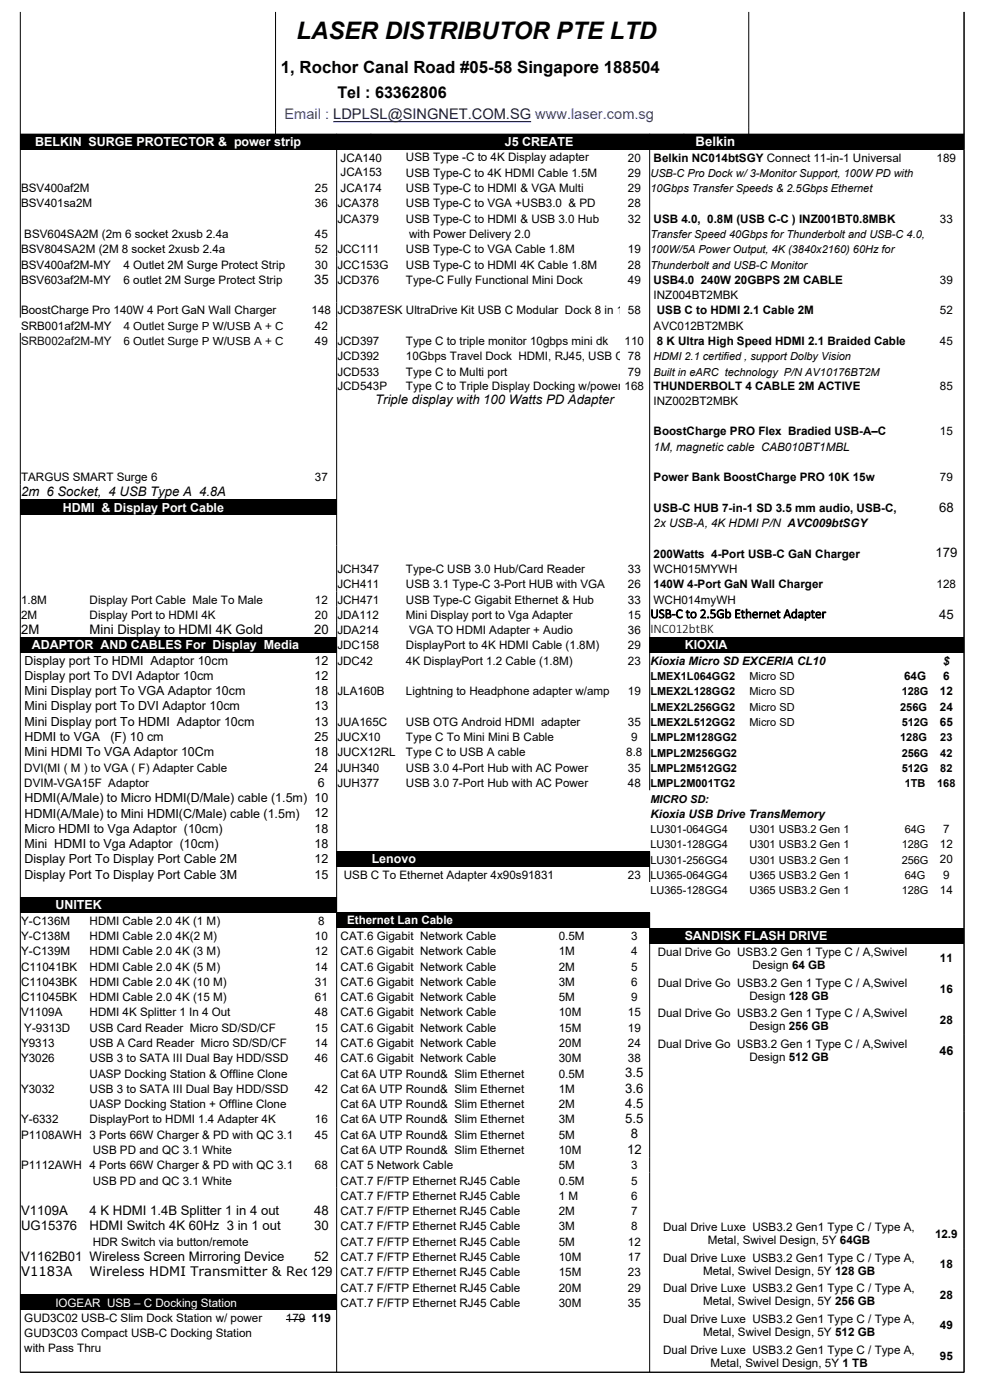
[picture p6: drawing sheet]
<svg xmlns="http://www.w3.org/2000/svg" width="210mm" height="297mm" viewBox="0 0 210 297" stroke-linecap="round" stroke-linejoin="round" font-family="sans-serif">
<defs><g id="words">
<text font-size="5.1" x="62.8" y="8.3">LASER DISTRIBUTOR PTE LTD</text>
<text font-size="3.6" x="59.6" y="15.4">1, Rochor Canal Road #05-58 Singapore 188504</text>
<text font-size="3.4" x="71.5" y="20.7">Tel : 63362806</text>
<text font-size="3.1" fill="#00f" x="60.3" y="25.3">Email : LDPLSL@SINGNET.COM.SG www.laser.com.sg</text>
<text font-size="2.8" fill="#fff" x="147.5" y="31">Belkin</text>
<g font-size="2.8">
<text x="66.6" y="60.1">35</text>
<text x="79.6" y="85.8">Triple display with 100 Watts PD Adapter</text>
<text x="4.5" y="105.2">2m 6 Socket, 4 USB Type A 4.8A</text>
<text x="199" y="108.5">68</text>
<text x="198.3" y="118.2">179</text>
<text x="137.9" y="131.1">USB-C to 2.5Gb Ethernet Adapter</text>
<text x="199" y="131.2">45</text>
<text x="4.5" y="134.4">2M</text>
<text x="19" y="134.4">Mini Display to HDMI 4K Gold</text>
<text x="66.6" y="134.4">20</text>
<text x="137.9" y="134.3">INC012btBK</text>
<text x="132.5" y="228.5">3.5</text>
<text x="132.5" y="231.7">3.6</text>
<text x="132.5" y="235">4.5</text>
<text x="132.5" y="238.2">5.5</text>
<text x="132.9" y="244.7">12</text>
<text x="133.7" y="241.4">8</text>
<text x="4.5" y="257.7">V1109A</text>
<text x="19" y="257.7">4 K HDMI 1.4B Splitter 1 in 4 out</text>
<text x="66.6" y="257.7">48</text>
<text x="4.5" y="260.9">UG15376</text>
<text x="19" y="260.9">HDMI Switch 4K 60Hz 3 in 1 out</text>
<text x="66.6" y="260.9">30</text>
<text x="4.5" y="267.4">V1162B01 Wireless Screen Mirroring Device</text>
<text x="66.6" y="267.4">52</text>
<text x="4.5" y="270.6">V1183A</text>
<text x="19" y="270.6">Wireless HDMI Transmitter &amp; Rece</text>
<text x="65.8" y="270.6">129</text>
</g>
<g font-size="2.6" fill="#fff">
<text x="7.5" y="31">BELKIN SURGE PROTECTOR &amp; power strip</text>
<text x="107" y="31">J5 CREATE</text>
<text x="13.3" y="108.5">HDMI &amp; Display Port Cable</text>
<text x="6.8" y="137.7">ADAPTOR AND CABLES For Display Media</text>
<text x="145.1" y="137.7">KIOXIA</text>
<text x="78.8" y="183.1">Lenovo</text>
<text x="11.7" y="192.8">UNITEK</text>
<text x="145.1" y="199.3">SANDISK FLASH DRIVE</text>
</g>
<g font-size="2.6">
<text x="5.2" y="140.9">Display port To HDMI Adaptor 10cm</text>
<text x="66.7" y="140.9">12</text>
<text x="5.2" y="144.2">Display port To DVI Adaptor 10cm</text>
<text x="5.2" y="147.4">Mini Display port To VGA Adaptor 10cm</text>
<text x="66.7" y="144.2">12</text>
<text x="66.7" y="147.4">18</text>
<text x="5.2" y="150.7">Mini Display port To DVI Adaptor 10cm</text>
<text x="5.2" y="153.9">Mini Display port To HDMI Adaptor 10cm</text>
<text x="66.7" y="150.7">13</text>
<text x="66.7" y="153.9">13</text>
<text x="5.2" y="157.2">HDMI to VGA</text>
<text x="5.2" y="160.4">Mini HDMI To VGA Adaptor 10Cm</text>
<text x="23.4" y="157.2">(F) 10 cm</text>
<text x="66.7" y="157.2">25</text>
<text x="66.7" y="160.4">18</text>
<text x="66.7" y="163.6">24</text>
<text x="67.4" y="166.9">6</text>
<text x="5.2" y="170.1">HDMI(A/Male) to Micro HDMI(D/Male) cable (1.5m) 10</text>
<text x="5.2" y="173.4">HDMI(A/Male) to Mini HDMI(C/Male) cable (1.5m)</text>
<text x="66.7" y="173.4">12</text>
<text x="5.2" y="176.6">Micro HDMI to Vga Adaptor (10cm)</text>
<text x="5.2" y="179.9">Mini HDMI to Vga Adaptor (10cm)</text>
<text x="66.7" y="176.6">18</text>
<text x="66.7" y="179.9">18</text>
<text x="5.2" y="183.1">Display Port To Display Port Cable 2M</text>
<text x="66.7" y="183.1">12</text>
<text x="5.2" y="186.3">Display Port To Display Port Cable 3M</text>
<text x="66.7" y="186.3">15</text>
<text x="199.1" y="223.7">46</text>
</g>
<g font-size="2.5">
<text x="72.2" y="34.3">JCA140</text>
<text x="86" y="34.2">USB Type -C to 4K Display adapter</text>
<text x="133.1" y="34.3">20</text>
<text x="138.6" y="34.3">Belkin NC014btSGY Connect 11-in-1 Universal</text>
<text x="198.5" y="34.3">189</text>
<text x="4.5" y="40.7">BSV400af2M</text>
<text x="66.7" y="40.7">25</text>
<text x="72.2" y="37.4">JCA153</text>
<text x="72.2" y="40.7">JCA174</text>
<text x="86" y="37.5">USB Type-C to 4K HDMI Cable 1.5M</text>
<text x="86" y="40.7">USB Type-C to HDMI &amp; VGA Multi</text>
<text x="133.1" y="37.5">29</text>
<text x="133.1" y="40.7">29</text>
<text x="4.5" y="43.9">BSV401sa2M</text>
<text x="66.7" y="44">36</text>
<text x="71.5" y="44">JCA378</text>
<text x="71.5" y="47.2">JCA379</text>
<text x="86" y="44">USB Type-C to VGA +USB3.0 &amp; PD</text>
<text x="86" y="47.2">USB Type-C to HDMI &amp; USB 3.0 Hub</text>
<text x="133.1" y="44">28</text>
<text x="133.1" y="47.2">32</text>
<text x="138.5" y="47.2">USB 4.0, 0.8M (USB C-C ) INZ001BT0.8MBK</text>
<text x="199.2" y="47.2">33</text>
<text x="4.5" y="53.6">BSV804SA2M (2M 8 socket 2xusb 2.4a</text>
<text x="5.1" y="50.4">BSV604SA2M (2m 6 socket 2xusb 2.4a</text>
<text x="66.7" y="50.5">45</text>
<text x="66.7" y="53.7">52</text>
<text x="71.5" y="53.7">JCC111</text>
<text x="86" y="53.7">USB Type-C to VGA Cable 1.8M</text>
<text x="86.7" y="50.5">with Power Delivery 2.0</text>
<text x="133.1" y="53.7">19</text>
<text x="4.5" y="57">BSV400af2M-MY</text>
<text x="26.2" y="57">4 Outlet 2M Surge Protect Strip</text>
<text x="66.7" y="57">30</text>
<text x="71.5" y="57">JCC153G</text>
<text x="86" y="57">USB Type-C to HDMI 4K Cable 1.8M</text>
<text x="133.1" y="57">28</text>
<text x="4.5" y="60.2">BSV603af2M-MY</text>
<text x="26.2" y="60.2">6 outlet 2M Surge Protect Strip</text>
<text x="71.5" y="60.2">JCD376</text>
<text x="86" y="60.2">Type-C Fully Functional Mini Dock</text>
<text x="133.1" y="60.2">49</text>
<text x="138.5" y="60.2">USB4.0 240W 20GBPS 2M CABLE</text>
<text x="138.5" y="63.4">INZ004BT2MBK</text>
<text x="199.2" y="60.2">39</text>
<text x="4.5" y="66.6">BoostCharge Pro 140W 4 Port GaN Wall Charger</text>
<text x="4.5" y="69.9">SRB001af2M-MY</text>
<text x="26.2" y="69.9">4 Outlet Surge P W/USB A + C</text>
<text x="66.1" y="66.7">148</text>
<text x="66.7" y="69.9">42</text>
<text x="71.5" y="66.7">JCD387ESK UltraDrive Kit USB C Modular Dock 8 in 1</text>
<text x="133.1" y="66.7">58</text>
<text x="138.5" y="69.9">AVC012BT2MBK</text>
<text x="139.2" y="66.7">USB C to HDMI 2.1 Cable 2M</text>
<text x="199.2" y="66.7">52</text>
<text x="26.2" y="73.2">6 Outlet Surge P W/USB A + C</text>
<text x="66.7" y="73.2">49</text>
<text x="71.5" y="73.2">JCD397</text>
<text x="71.5" y="76.4">JCD392</text>
<text x="86" y="73.2">Type C to triple monitor 10gbps mini dk</text>
<text x="86" y="76.4">10Gbps Travel Dock HDMI, RJ45, USB C 78</text>
<text x="132.4" y="73.2">110</text>
<text x="139.2" y="73.2">8 K Ultra High Speed HDMI 2.1 Braided Cable</text>
<text x="199.2" y="73.2">45</text>
<text x="71.5" y="79.7">JCD533</text>
<text x="71.5" y="82.6">JCD543P</text>
<text x="86" y="79.7">Type C to Multi port</text>
<text x="86" y="82.6">Type C to Triple Display Docking w/power 168</text>
<text x="133.1" y="79.7">79</text>
<text x="138.5" y="82.6">THUNDERBOLT 4 CABLE 2M ACTIVE</text>
<text x="199.2" y="82.6">85</text>
<text x="138.5" y="85.9">INZ002BT2MBK</text>
<text x="138.5" y="92.3">BoostCharge PRO Flex Bradied USB-A–C</text>
<text x="138.5" y="95.6">1M, magnetic cable CAB010BT1MBL</text>
<text x="199.2" y="92.3">15</text>
<text x="4.5" y="102.1">TARGUS SMART Surge 6</text>
<text x="66.7" y="102.1">37</text>
<text x="138.5" y="102.1">Power Bank BoostCharge PRO 10K 15w</text>
<text x="199.2" y="102.1">79</text>
<text x="138.5" y="111.8">2x USB-A, 4K HDMI P/N AVC009btSGY</text>
<text x="138.5" y="108.6">USB-C HUB 7-in-1 SD 3.5 mm audio, USB-C,</text>
<text x="138.5" y="118.3">200Watts 4-Port USB-C GaN Charger</text>
<text x="71.5" y="121.5">JCH347</text>
<text x="71.5" y="124.8">JCH411</text>
<text x="86" y="121.5">Type-C USB 3.0 Hub/Card Reader</text>
<text x="86" y="124.8">USB 3.1 Type-C 3-Port HUB with VGA</text>
<text x="133.1" y="121.5">33</text>
<text x="133.1" y="124.8">26</text>
<text x="138.5" y="121.5">WCH015MYWH</text>
<text x="138.5" y="124.8">140W 4-Port GaN Wall Charger</text>
<text x="198.5" y="124.8">128</text>
<text x="4.5" y="128">1.8M</text>
<text x="4.5" y="131.3">2M</text>
<text x="19" y="128">Display Port Cable Male To Male</text>
<text x="19" y="131.3">Display Port to HDMI 4K</text>
<text x="66.7" y="128">12</text>
<text x="66.7" y="131.3">20</text>
<text x="71.5" y="128">JCH471</text>
<text x="71.5" y="131.3">JDA112</text>
<text x="86" y="128">USB Type-C Gigabit Ethernet &amp; Hub</text>
<text x="86" y="131.3">Mini Display port to Vga Adapter</text>
<text x="133.1" y="128">33</text>
<text x="133.1" y="131.3">15</text>
<text x="138.5" y="128">WCH014myWH</text>
<text x="71.5" y="134.5">JDA214</text>
<text x="71.5" y="137.7">JDC158</text>
<text x="86" y="137.7">DisplayPort to 4K HDMI Cable (1.8M)</text>
<text x="86.7" y="134.5">VGA TO HDMI Adapter + Audio</text>
<text x="133.1" y="134.5">36</text>
<text x="133.1" y="137.7">29</text>
<text x="71.5" y="141">JDC42</text>
<text x="86" y="141">4K DisplayPort 1.2 Cable (1.8M)</text>
<text x="133.1" y="141">23</text>
<text x="137.9" y="141">Kioxia Micro SD EXCERIA CL10</text>
<text x="199.9" y="141">$</text>
<text x="71.5" y="147.5">JLA160B</text>
<text x="86" y="147.5">Lightning to Headphone adapter w/amp</text>
<text x="133.1" y="147.5">19</text>
<text x="191.6" y="144.2">64G</text>
<text x="199.2" y="147.5">12</text>
<text x="199.9" y="144.2">6</text>
<text x="71.5" y="154">JUA165C</text>
<text x="86" y="154">USB OTG Android HDMI adapter</text>
<text x="133.1" y="154">35</text>
<text x="199.2" y="150.7">24</text>
<text x="199.2" y="154">65</text>
<text x="71.5" y="157.2">JUCX10</text>
<text x="71.5" y="160.4">JUCX12RL</text>
<text x="86" y="157.2">Type C To Mini Mini B Cable</text>
<text x="86" y="160.4">Type C to USB A cable</text>
<text x="132.8" y="160.4">8.8</text>
<text x="133.8" y="157.2">9</text>
<text x="5.1" y="163.7">DVI(MI ( M ) to VGA ( F) Adapter Cable</text>
<text x="5.1" y="166.8">DVIM-VGA15F Adaptor</text>
<text x="71.5" y="163.7">JUH340</text>
<text x="71.5" y="166.9">JUH377</text>
<text x="86" y="163.7">USB 3.0 4-Port Hub with AC Power</text>
<text x="86" y="166.9">USB 3.0 7-Port Hub with AC Power</text>
<text x="133.1" y="163.7">35</text>
<text x="133.1" y="166.9">48</text>
<text x="137.9" y="173.4">Kioxia USB Drive TransMemory</text>
<text x="199.2" y="179.9">12</text>
<text x="199.9" y="176.7">7</text>
<text x="199.2" y="183.1">20</text>
<text x="72.9" y="186.4">USB C To Ethernet Adapter 4x90s91831</text>
<text x="133.1" y="186.4">23</text>
<text x="199.2" y="189.6">14</text>
<text x="199.9" y="186.4">9</text>
<text x="4.5" y="196.1">Y-C136M</text>
<text x="19" y="196.1">HDMI Cable 2.0 4K (1 M)</text>
<text x="67.4" y="196.1">8</text>
<text x="4.5" y="199.4">Y-C138M</text>
<text x="4.5" y="202.6">Y-C139M</text>
<text x="19" y="199.4">HDMI Cable 2.0 4K(2 M)</text>
<text x="19" y="202.6">HDMI Cable 2.0 4K (3 M)</text>
<text x="66.7" y="199.4">10</text>
<text x="66.7" y="202.6">12</text>
<text x="72.2" y="199.4">CAT.6 Gigabit Network Cable</text>
<text x="72.2" y="202.6">CAT.6 Gigabit Network Cable</text>
<text x="118.4" y="199.4">0.5M</text>
<text x="118.4" y="202.6">1M</text>
<text x="133.8" y="199.4">3</text>
<text x="133.8" y="202.6">4</text>
<text x="139.4" y="202.8">Dual Drive Go USB3.2 Gen 1 Type C / A,Swivel</text>
<text x="4.5" y="205.8">C11041BK</text>
<text x="4.5" y="209.1">C11043BK</text>
<text x="19" y="205.8">HDMI Cable 2.0 4K (5 M)</text>
<text x="19" y="209.1">HDMI Cable 2.0 4K (10 M)</text>
<text x="66.7" y="205.8">14</text>
<text x="66.7" y="209.1">31</text>
<text x="72.2" y="205.8">CAT.6 Gigabit Network Cable</text>
<text x="72.2" y="209.1">CAT.6 Gigabit Network Cable</text>
<text x="118.4" y="205.8">2M</text>
<text x="118.4" y="209.1">3M</text>
<text x="133.8" y="205.8">5</text>
<text x="133.8" y="209.1">6</text>
<text x="139.4" y="209.2">Dual Drive Go USB3.2 Gen 1 Type C / A,Swivel</text>
<text x="159.5" y="205.5">Design 64 GB</text>
<text x="199.2" y="204.1">11</text>
<text x="4.5" y="212.3">C11045BK</text>
<text x="4.5" y="215.6">V1109A</text>
<text x="19" y="212.3">HDMI Cable 2.0 4K (15 M)</text>
<text x="19" y="215.6">HDMI 4K Splitter 1 In 4 Out</text>
<text x="66.7" y="212.3">61</text>
<text x="66.7" y="215.6">48</text>
<text x="72.2" y="212.3">CAT.6 Gigabit Network Cable</text>
<text x="72.2" y="215.6">CAT.6 Gigabit Network Cable</text>
<text x="118.4" y="212.3">5M</text>
<text x="118.4" y="215.6">10M</text>
<text x="133.1" y="215.6">15</text>
<text x="133.8" y="212.3">9</text>
<text x="139.4" y="215.7">Dual Drive Go USB3.2 Gen 1 Type C / A,Swivel</text>
<text x="158.8" y="212">Design 128 GB</text>
<text x="199.2" y="210.6">16</text>
<text x="5.1" y="218.8">Y-9313D</text>
<text x="19" y="218.8">USB Card Reader Micro SD/SD/CF</text>
<text x="66.7" y="218.8">15</text>
<text x="72.2" y="218.8">CAT.6 Gigabit Network Cable</text>
<text x="118.4" y="218.8">15M</text>
<text x="133.1" y="218.8">19</text>
<text x="158.8" y="218.5">Design 256 GB</text>
<text x="199.2" y="217.1">28</text>
<text x="4.5" y="222.1">Y9313</text>
<text x="4.5" y="225.3">Y3026</text>
<text x="19" y="222.1">USB A Card Reader Micro SD/SD/CF</text>
<text x="19" y="225.3">USB 3 to SATA III Dual Bay HDD/SSD</text>
<text x="66.7" y="222.1">14</text>
<text x="66.7" y="225.3">46</text>
<text x="72.2" y="222.1">CAT.6 Gigabit Network Cable</text>
<text x="72.2" y="225.3">CAT.6 Gigabit Network Cable</text>
<text x="118.4" y="222.1">20M</text>
<text x="118.4" y="225.3">30M</text>
<text x="133.1" y="222.1">24</text>
<text x="133.1" y="225.3">38</text>
<text x="139.4" y="222.2">Dual Drive Go USB3.2 Gen 1 Type C / A,Swivel</text>
<text x="158.8" y="225">Design 512 GB</text>
<text x="4.5" y="231.8">Y3032</text>
<text x="19" y="228.5">UASP Docking Station &amp; Offline Clone</text>
<text x="19" y="231.8">USB 3 to SATA III Dual Bay HDD/SSD</text>
<text x="66.7" y="231.8">42</text>
<text x="72.2" y="228.5">Cat 6A UTP Round&amp; Slim Ethernet</text>
<text x="72.2" y="231.8">Cat 6A UTP Round&amp; Slim Ethernet</text>
<text x="118.4" y="228.5">0.5M</text>
<text x="118.4" y="231.8">1M</text>
<text x="4.5" y="238.3">Y-6332</text>
<text x="19" y="235">UASP Docking Station + Offline Clone</text>
<text x="19" y="238.3">DisplayPort to HDMI 1.4 Adapter 4K</text>
<text x="66.7" y="238.3">16</text>
<text x="72.2" y="235">Cat 6A UTP Round&amp; Slim Ethernet</text>
<text x="72.2" y="238.3">Cat 6A UTP Round&amp; Slim Ethernet</text>
<text x="118.4" y="235">2M</text>
<text x="118.4" y="238.3">3M</text>
<text x="4.5" y="241.5">P1108AWH 3 Ports 66W Charger &amp; PD with QC 3.1</text>
<text x="19.7" y="244.8">USB PD and QC 3.1 White</text>
<text x="66.7" y="241.5">45</text>
<text x="72.2" y="241.5">Cat 6A UTP Round&amp; Slim Ethernet</text>
<text x="72.2" y="244.8">Cat 6A UTP Round&amp; Slim Ethernet</text>
<text x="118.4" y="241.5">5M</text>
<text x="118.4" y="244.8">10M</text>
<text x="4.5" y="248">P1112AWH 4 Ports 66W Charger &amp; PD with QC 3.1</text>
<text x="19.7" y="251.2">USB PD and QC 3.1 White</text>
<text x="66.7" y="248">68</text>
<text x="72.2" y="248">CAT 5 Network Cable</text>
<text x="72.2" y="251.2">CAT.7 F/FTP Ethernet RJ45 Cable</text>
<text x="118.4" y="248">5M</text>
<text x="118.4" y="251.2">0.5M</text>
<text x="133.8" y="248">3</text>
<text x="133.8" y="251.2">5</text>
<text x="72.2" y="254.5">CAT.7 F/FTP Ethernet RJ45 Cable</text>
<text x="72.2" y="257.7">CAT.7 F/FTP Ethernet RJ45 Cable</text>
<text x="118.4" y="254.5">1 M</text>
<text x="118.4" y="257.7">2M</text>
<text x="133.8" y="254.5">6</text>
<text x="133.8" y="257.7">7</text>
<text x="72.2" y="261">CAT.7 F/FTP Ethernet RJ45 Cable</text>
<text x="118.4" y="261">3M</text>
<text x="133.8" y="261">8</text>
<text x="140.6" y="261.1">Dual Drive Luxe USB3.2 Gen1 Type C / Type A,</text>
<text x="150.1" y="263.9">Metal, Swivel Design, 5Y 64GB</text>
<text x="198.2" y="262.5">12.9</text>
<text x="19.7" y="264.2">HDR Switch via button/remote</text>
<text x="72.2" y="264.2">CAT.7 F/FTP Ethernet RJ45 Cable</text>
<text x="72.2" y="267.5">CAT.7 F/FTP Ethernet RJ45 Cable</text>
<text x="118.4" y="264.2">5M</text>
<text x="118.4" y="267.5">10M</text>
<text x="133.1" y="264.2">12</text>
<text x="133.1" y="267.5">17</text>
<text x="140.6" y="267.6">Dual Drive Luxe USB3.2 Gen1 Type C / Type A,</text>
<text x="199.2" y="269">18</text>
<text x="72.2" y="270.7">CAT.7 F/FTP Ethernet RJ45 Cable</text>
<text x="72.2" y="273.9">CAT.7 F/FTP Ethernet RJ45 Cable</text>
<text x="118.4" y="270.7">15M</text>
<text x="118.4" y="273.9">20M</text>
<text x="133.1" y="270.7">23</text>
<text x="133.1" y="273.9">29</text>
<text x="140.6" y="274.1">Dual Drive Luxe USB3.2 Gen1 Type C / Type A,</text>
<text x="149" y="270.4">Metal, Swivel Design, 5Y 128 GB</text>
<text x="199.2" y="275.5">28</text>
<text x="5.1" y="280.4">GUD3C02 USB-C Slim Dock Station w/ power</text>
<text x="60.6" y="280.4">179</text>
<text x="66.1" y="280.4">119</text>
<text x="72.2" y="277.2">CAT.7 F/FTP Ethernet RJ45 Cable</text>
<text x="118.4" y="277.2">30M</text>
<text x="133.1" y="277.2">35</text>
<text x="140.6" y="280.6">Dual Drive Luxe USB3.2 Gen1 Type C / Type A,</text>
<text x="149" y="276.8">Metal, Swivel Design, 5Y 256 GB</text>
<text x="199.2" y="282">49</text>
<text x="5.1" y="283.7">GUD3C03 Compact USB-C Docking Station</text>
<text x="5.1" y="286.8">with Pass Thru</text>
<text x="140.6" y="287.2">Dual Drive Luxe USB3.2 Gen1 Type C / Type A,</text>
<text x="149" y="283.3">Metal, Swivel Design, 5Y 512 GB</text>
<text x="150.6" y="289.9">Metal, Swivel Design, 5Y 1 TB</text>
<text x="199.2" y="288.5">95</text>
</g>
<text font-size="2.5" fill="#111" x="4.5" y="73.2">SRB002af2M-MY</text>
<g font-size="2.5" fill="#fff">
<text x="73.6" y="196">Ethernet Lan Cable</text>
<text x="11.7" y="277.2">IOGEAR USB – C Docking Station</text>
</g>
<g font-size="2.3">
<text x="137.9" y="37.5">USB-C Pro Dock w/ 3-Monitor Support, 100W PD with</text>
<text x="137.9" y="40.8">10Gbps Transfer Speeds &amp; 2.5Gbps Ethernet</text>
<text x="137.9" y="50.5">Transfer Speed 40Gbps for Thunderbolt and USB-C 4.0,</text>
<text x="137.9" y="53.8">100W/5A Power Output, 4K (3840x2160) 60Hz for</text>
<text x="137.9" y="57">Thunderbolt and USB-C Monitor</text>
<text x="138.5" y="76.5">HDMI 2.1 certified , support Dolby Vision</text>
<text x="138.5" y="79.7">Built in eARC technology P/N AV10176BT2M</text>
<text x="137.9" y="144.3">LMEX1L064GG2</text>
<text x="137.9" y="147.5">LMEX2L128GG2</text>
<text x="158.9" y="144.3">Micro SD</text>
<text x="158.9" y="147.5">Micro SD</text>
<text x="191.1" y="147.5">128G</text>
<text x="137.9" y="150.7">LMEX2L256GG2</text>
<text x="137.9" y="154">LMEX2L512GG2</text>
<text x="158.9" y="150.7">Micro SD</text>
<text x="158.9" y="154">Micro SD</text>
<text x="190.8" y="150.7">256G</text>
<text x="191.1" y="154">512G</text>
<text x="137.9" y="157.2">LMPL2M128GG2</text>
<text x="137.9" y="160.5">LMPL2M256GG2</text>
<text x="190.8" y="157.2">128G</text>
<text x="191.1" y="160.5">256G</text>
<text x="199.3" y="157.2">23</text>
<text x="199.3" y="160.5">42</text>
<text x="137.9" y="163.7">LMPL2M512GG2</text>
<text x="137.9" y="167">LMPL2M001TG2</text>
<text x="191.1" y="163.7">512G</text>
<text x="191.8" y="167">1TB</text>
<text x="198.7" y="167">168</text>
<text x="199.3" y="163.7">82</text>
<text x="137.9" y="170.2">MICRO SD:</text>
<text x="137.9" y="176.7">LU301-064GG4</text>
<text x="137.9" y="179.9">LU301-128GG4</text>
<text x="158.9" y="176.7">U301 USB3.2 Gen 1</text>
<text x="158.9" y="179.9">U301 USB3.2 Gen 1</text>
<text x="191.1" y="179.9">128G</text>
<text x="191.8" y="176.7">64G</text>
<text x="137.9" y="183.2">LU301-256GG4</text>
<text x="158.9" y="183.2">U301 USB3.2 Gen 1</text>
<text x="191.1" y="183.2">256G</text>
<text x="137.9" y="186.4">LU365-064GG4</text>
<text x="137.9" y="189.7">LU365-128GG4</text>
<text x="158.9" y="186.4">U365 USB3.2 Gen 1</text>
<text x="158.9" y="189.7">U365 USB3.2 Gen 1</text>
<text x="191.1" y="189.7">128G</text>
<text x="191.8" y="186.4">64G</text>
</g>
</g></defs>
<g fill="#000">
<path d="M4.3 28.5h200.1v3.2h-200.1z" fill-rule="evenodd"/>
<path d="M4.3 106h67.1v3.2h-67.1z" fill-rule="evenodd"/>
<path d="M4.3 135.2h67.1v3.2h-67.1z" fill-rule="evenodd"/>
<path d="M137.7 135.2h66.7v3.2h-66.7z" fill-rule="evenodd"/>
<path d="M4.3 190.3h67.1v3.3h-67.1z" fill-rule="evenodd"/>
<path d="M71.4 180.6h66.3v3.2h-66.3z" fill-rule="evenodd"/>
<path d="M71.4 193.5h66.3v3.3h-66.3z" fill-rule="evenodd"/>
<path d="M137.7 196.8h66.7v3.2h-66.7z" fill-rule="evenodd"/>
<path d="M4.3 274.6h67.1v3.3h-67.1z" fill-rule="evenodd"/>
</g>
<g fill="none" stroke="#000" stroke-width=".21">
<path d="M4.3 2.5v64.9M58.4 2.5v26M158.7 2.5v26M204.3 2.5v288.6M4.3 28.5h200.1M71.4 28.4v262.7M78.6 28.4v3.3M137.7 28.4v139.2M145 28.4v3.3M4.3 70.6v220.5M137.7 180.6v6.5M137.7 193.5v97.6"/>
<path d="M51.9 274.6v3.3M60.6 279.9h4.1M4.3 291h200.1"/>
</g>
<path d="M92.4 193.5v3.3" fill="none" stroke="#000" stroke-width=".39"/>
<path d="M70.6 25.8h42" fill="none" stroke="#000080" stroke-width=".25"/>
<use href="#words"/>
</svg>
